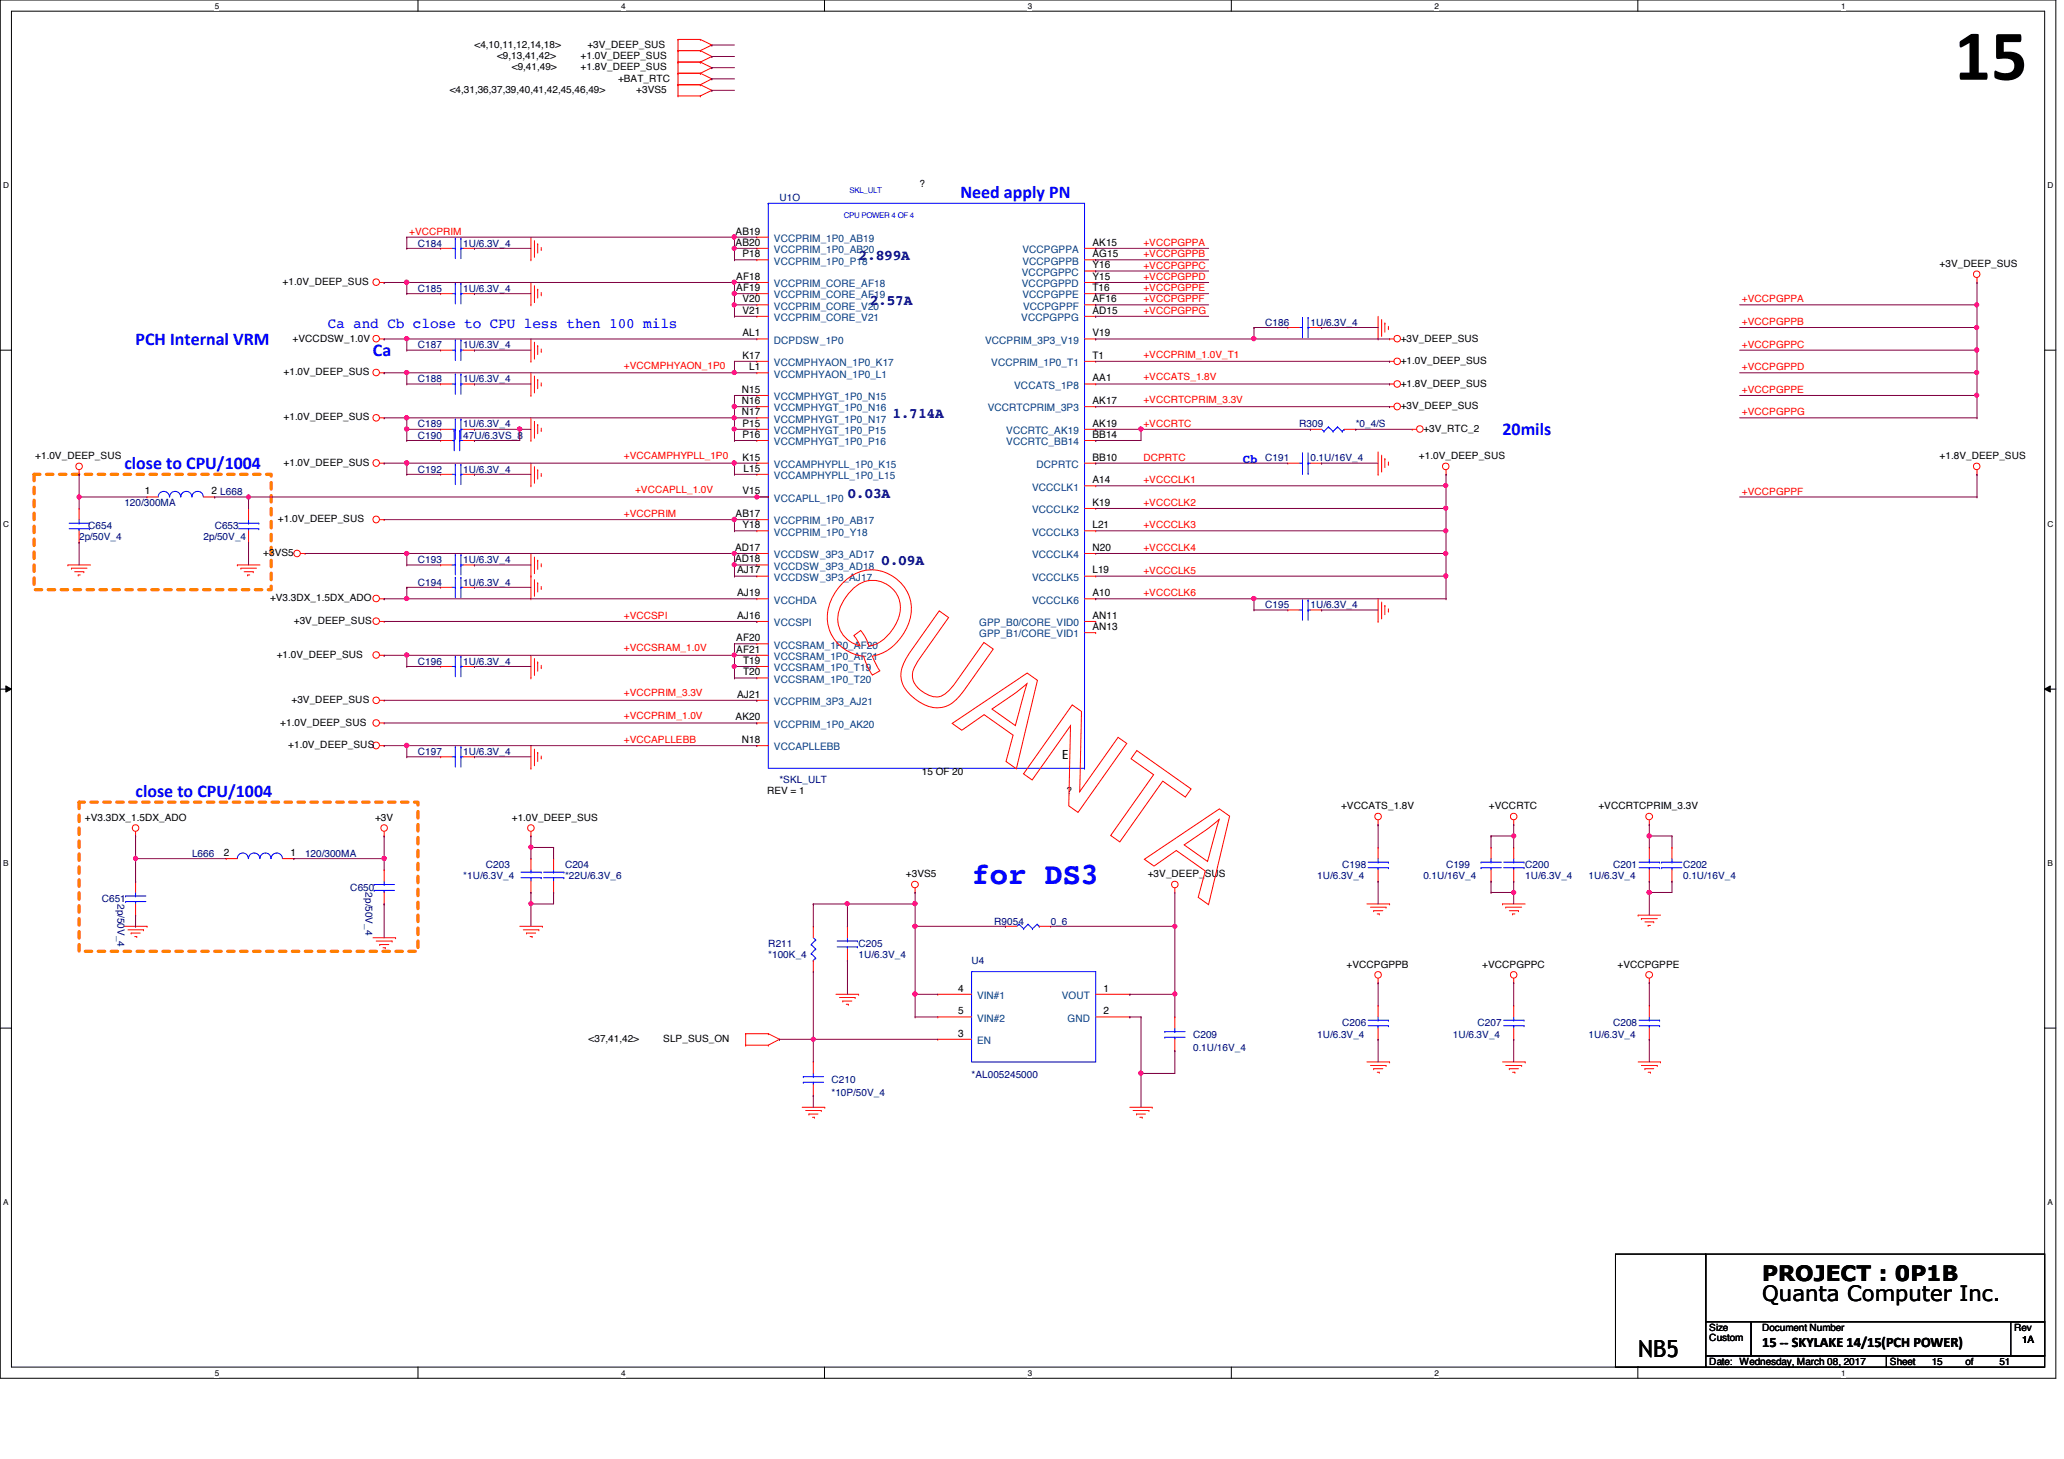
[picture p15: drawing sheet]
<svg xmlns="http://www.w3.org/2000/svg" width="297mm" height="210mm" viewBox="0 0 297 210" stroke-linecap="round" stroke-linejoin="round" font-family="sans-serif">
<defs><g id="words">
<text font-size="10.4" x="281.3" y="11.5">15</text>
<text font-size="4.4" fill="#00f" x="139.8" y="127.2">for DS3</text>
<text font-size="3.4" x="235.8" y="195.2">NB5</text>
<g font-size="3">
<text x="253.6" y="184.3">PROJECT : 0P1B</text>
<text x="253.6" y="187.2">Quanta Computer Inc.</text>
</g>
<g font-size="2.6" fill="#00f">
<text x="138.2" y="28.4">Need apply PN</text>
<text x="19.5" y="49.6">PCH Internal VRM</text>
<text x="53.7" y="51.2">Ca</text>
<text x="216.2" y="62.6">20mils</text>
<text x="17.9" y="67.5">close to CPU/1004</text>
<text x="19.5" y="114.6">close to CPU/1004</text>
</g>
<g font-size="2.1" fill="#000080">
<text x="123.6" y="37.4">2.899A</text>
<text x="125.2" y="43.9">2.57A</text>
<text x="128.4" y="60.2">1.714A</text>
<text x="122" y="71.6">0.03A</text>
<text x="126.8" y="81.3">0.09A</text>
</g>
<text font-size="2.1" fill="#00f" x="47.2" y="47.1">Ca and Cb close to CPU less then 100 mils</text>
<g font-size="2.1">
<text x="152.8" y="109.3">E</text>
<text x="253.6" y="193.8">15 -- SKYLAKE 14/15(PCH POWER)</text>
</g>
<text font-size="1.8" fill="#00f" x="178.9" y="66.5">Cb</text>
<g font-size="1.5">
<text x="105.9" y="33.7">AB19</text>
<text x="105.9" y="35.3">AB20</text>
<text x="157.2" y="35.3">AK15</text>
<text x="106" y="40.3">AF18</text>
<text x="106" y="41.9">AF19</text>
<text x="106.8" y="37">P18</text>
<text x="157.2" y="37">AG15</text>
<text x="157.2" y="38.6">Y16</text>
<text x="157.2" y="40.3">Y15</text>
<text x="157.2" y="41.9">T16</text>
<text x="106.8" y="43.5">V20</text>
<text x="106.8" y="45.1">V21</text>
<text x="157.2" y="43.5">AF16</text>
<text x="157.2" y="45.1">AD15</text>
<text x="106.8" y="48.4">AL1</text>
<text x="106.8" y="51.6">K17</text>
<text x="107.8" y="53.3">L1</text>
<text x="157.2" y="51.6">T1</text>
<text x="157.2" y="48.4">V19</text>
<text x="106.8" y="56.5">N15</text>
<text x="106.8" y="58.1">N16</text>
<text x="106.8" y="59.7">N17</text>
<text x="157.2" y="54.9">AA1</text>
<text x="157.2" y="58.1">AK17</text>
<text x="106.8" y="61.4">P15</text>
<text x="106.8" y="63">P16</text>
<text x="157.2" y="61.4">AK19</text>
<text x="157.2" y="63">BB14</text>
<text x="20.8" y="71.1">1</text>
<text x="30.4" y="71.1">2 L668</text>
<text x="106.8" y="66.3">K15</text>
<text x="106.8" y="71.1">V15</text>
<text x="107" y="67.9">L15</text>
<text x="157.2" y="69.5">A14</text>
<text x="157.2" y="66.3">BB10</text>
<text x="105.9" y="74.4">AB17</text>
<text x="106.8" y="76">Y18</text>
<text x="157.2" y="72.8">K19</text>
<text x="157.2" y="76">L21</text>
<text x="105.8" y="79.2">AD17</text>
<text x="105.8" y="80.9">AD18</text>
<text x="106.1" y="82.5">AJ17</text>
<text x="157.2" y="79.2">N20</text>
<text x="157.2" y="82.5">L19</text>
<text x="106.1" y="85.8">AJ19</text>
<text x="106.1" y="89">AJ16</text>
<text x="157.2" y="89">AN11</text>
<text x="157.2" y="85.8">A10</text>
<text x="106" y="92.2">AF20</text>
<text x="106" y="93.9">AF21</text>
<text x="106.9" y="95.5">T19</text>
<text x="157.2" y="90.6">AN13</text>
<text x="106.1" y="100.4">AJ21</text>
<text x="106.9" y="97.2">T20</text>
<text x="105.9" y="103.6">AK20</text>
<text x="106.8" y="106.9">N18</text>
<text x="32.2" y="123.1">2</text>
<text x="41.8" y="123.1">1</text>
<text x="137.9" y="142.7">4</text>
<text x="158.8" y="142.7">1</text>
<text x="137.9" y="149.1">3</text>
<text x="137.9" y="145.9">5</text>
<text x="158.8" y="145.9">2</text>
</g>
<g font-size="1.5" fill="#004080">
<text x="111.4" y="34.8">VCCPRIM_1P0_AB19</text>
<text x="111.4" y="36.4">VCCPRIM_1P0_AB20</text>
<text x="111.4" y="38.1">VCCPRIM_1P0_P18</text>
<text x="111.4" y="41.3">VCCPRIM_CORE_AF18</text>
<text x="147.1" y="39.7">VCCPGPPC</text>
<text x="147.1" y="41.3">VCCPGPPD</text>
<text x="147.1" y="36.4">VCCPGPPA</text>
<text x="147.1" y="38.1">VCCPGPPB</text>
<text x="111.4" y="42.9">VCCPRIM_CORE_AF19</text>
<text x="111.4" y="44.5">VCCPRIM_CORE_V20</text>
<text x="111.4" y="46.2">VCCPRIM_CORE_V21</text>
<text x="147" y="46.2">VCCPGPPG</text>
<text x="147.1" y="42.9">VCCPGPPE</text>
<text x="147.2" y="44.5">VCCPGPPF</text>
<text x="111.4" y="49.4">DCPDSW_1P0</text>
<text x="111.4" y="52.7">VCCMPHYAON_1P0_K17</text>
<text x="141.8" y="49.4">VCCPRIM_3P3_V19</text>
<text x="142.7" y="52.7">VCCPRIM_1P0_T1</text>
<text x="111.4" y="54.3">VCCMPHYAON_1P0_L1</text>
<text x="111.4" y="57.6">VCCMPHYGT_1P0_N15</text>
<text x="111.4" y="59.2">VCCMPHYGT_1P0_N16</text>
<text x="142.2" y="59.2">VCCRTCPRIM_3P3</text>
<text x="146" y="55.9">VCCATS_1P8</text>
<text x="111.4" y="60.8">VCCMPHYGT_1P0_N17</text>
<text x="111.4" y="62.4">VCCMPHYGT_1P0_P15</text>
<text x="111.4" y="64.1">VCCMPHYGT_1P0_P16</text>
<text x="144.8" y="62.4">VCCRTC_AK19</text>
<text x="144.8" y="64.1">VCCRTC_BB14</text>
<text x="111.4" y="67.3">VCCAMPHYPLL_1P0_K15</text>
<text x="111.4" y="68.9">VCCAMPHYPLL_1P0_L15</text>
<text x="148.5" y="70.6">VCCCLK1</text>
<text x="149.2" y="67.3">DCPRTC</text>
<text x="111.4" y="72.2">VCCAPLL_1P0</text>
<text x="111.4" y="75.4">VCCPRIM_1P0_AB17</text>
<text x="111.4" y="77">VCCPRIM_1P0_Y18</text>
<text x="148.5" y="73.8">VCCCLK2</text>
<text x="148.5" y="77">VCCCLK3</text>
<text x="111.4" y="80.3">VCCDSW_3P3_AD17</text>
<text x="111.4" y="82">VCCDSW_3P3_AD18</text>
<text x="111.4" y="83.6">VCCDSW_3P3_AJ17</text>
<text x="148.5" y="80.3">VCCCLK4</text>
<text x="148.5" y="83.6">VCCCLK5</text>
<text x="111.4" y="86.8">VCCHDA</text>
<text x="148.5" y="86.8">VCCCLK6</text>
<text x="111.4" y="90.1">VCCSPI</text>
<text x="111.4" y="93.3">VCCSRAM_1P0_AF20</text>
<text x="111.4" y="95">VCCSRAM_1P0_AF21</text>
<text x="140.9" y="90.1">GPP_B0/CORE_VID0</text>
<text x="140.9" y="91.7">GPP_B1/CORE_VID1</text>
<text x="111.4" y="101.4">VCCPRIM_3P3_AJ21</text>
<text x="111.4" y="96.6">VCCSRAM_1P0_T19</text>
<text x="111.4" y="98.2">VCCSRAM_1P0_T20</text>
<text x="111.4" y="107.9">VCCAPLLEBB</text>
<text x="111.4" y="104.7">VCCPRIM_1P0_AK20</text>
<text x="140.6" y="143.7">VIN#1</text>
<text x="152.8" y="143.7">VOUT</text>
<text x="140.6" y="147">VIN#2</text>
<text x="153.6" y="147">GND</text>
<text x="140.6" y="150.2">EN</text>
</g>
<g font-size="1.4">
<text x="68.3" y="6.9">&lt;4,10,11,12,14,18&gt;</text>
<text x="71.5" y="8.5">&lt;9,13,41,42&gt;</text>
<text x="73.7" y="10.1">&lt;9,41,49&gt;</text>
<text x="83.6" y="8.5">+1.0V_DEEP_SUS</text>
<text x="83.6" y="10.1">+1.8V_DEEP_SUS</text>
<text x="84.5" y="6.9">+3V_DEEP_SUS</text>
<text x="88.9" y="11.7">+BAT_RTC</text>
<text x="64.7" y="13.4">&lt;4,31,36,37,39,40,41,42,45,46,49&gt;</text>
<text x="91.6" y="13.4">+3VS5</text>
<text x="132.3" y="26.8">?</text>
<text x="40.7" y="41">+1.0V_DEEP_SUS</text>
<text x="279.1" y="38.4">+3V_DEEP_SUS</text>
<text x="42.1" y="49.1">+VCCDSW_1.0V</text>
<text x="201.6" y="52.4">+1.0V_DEEP_SUS</text>
<text x="201.6" y="49.1">+3V_DEEP_SUS</text>
<text x="40.8" y="54">+1.0V_DEEP_SUS</text>
<text x="201.6" y="58.9">+3V_DEEP_SUS</text>
<text x="201.6" y="55.6">+1.8V_DEEP_SUS</text>
<text x="40.8" y="60.5">+1.0V_DEEP_SUS</text>
<text x="204.8" y="62.1">+3V_RTC_2</text>
<text x="5.1" y="66">+1.0V_DEEP_SUS</text>
<text x="40.8" y="67">+1.0V_DEEP_SUS</text>
<text x="204.2" y="66">+1.0V_DEEP_SUS</text>
<text x="279.1" y="66">+1.8V_DEEP_SUS</text>
<text x="40" y="75.1">+1.0V_DEEP_SUS</text>
<text x="37.9" y="80">+3VS5</text>
<text x="38.9" y="86.5">+V3.3DX_1.5DX_ADO</text>
<text x="42.3" y="89.8">+3V_DEEP_SUS</text>
<text x="39.8" y="94.7">+1.0V_DEEP_SUS</text>
<text x="41.9" y="101.1">+3V_DEEP_SUS</text>
<text x="40.3" y="104.4">+1.0V_DEEP_SUS</text>
<text x="41.5" y="107.7">+1.0V_DEEP_SUS</text>
<text x="132.7" y="111.5">15 OF 20</text>
<text x="12.2" y="118.1">+V3.3DX_1.5DX_ADO</text>
<text x="54" y="118.1">+3V</text>
<text x="73.7" y="118.1">+1.0V_DEEP_SUS</text>
<text x="110.4" y="114.3">REV = 1</text>
<text x="153.5" y="114.3">?</text>
<text x="193" y="116.4">+VCCATS_1.8V</text>
<text x="214.3" y="116.4">+VCCRTC</text>
<text x="230" y="116.4">+VCCRTCPRIM_3.3V</text>
<text x="130.4" y="126.2">+3VS5</text>
<text x="165.2" y="126.2">+3V_DEEP_SUS</text>
<text x="193.8" y="139.2">+VCCPGPPB</text>
<text x="213.3" y="139.2">+VCCPGPPC</text>
<text x="232.8" y="139.2">+VCCPGPPE</text>
<text x="84.7" y="149.9">&lt;37,41,42&gt;</text>
<text x="95.5" y="149.9">SLP_SUS_ON</text>
<text x="246" y="191.5">Size</text>
<text x="253.6" y="191.5">Document Number</text>
<text x="289.9" y="191.5">Rev</text>
<text x="246" y="196.4">Date: Wednesday, March 08, 2017</text>
<text x="246" y="193">Custom</text>
<text x="272" y="196.4">Sheet</text>
<text x="278" y="196.4">15</text>
<text x="282.9" y="196.4">of</text>
<text x="287.7" y="196.4">51</text>
<text x="291" y="193.2">1A</text>
</g>
<g font-size="1.4" fill="#000080">
<text x="112.2" y="29">U1O</text>
<text x="60.2" y="35.5">C184</text>
<text x="66.7" y="35.5">1U/6.3V_4</text>
<text x="60.2" y="42">C185</text>
<text x="66.7" y="42">1U/6.3V_4</text>
<text x="182.1" y="46.9">C186</text>
<text x="188.6" y="46.9">1U/6.3V_4</text>
<text x="60.2" y="50.1">C187</text>
<text x="66.7" y="50.1">1U/6.3V_4</text>
<text x="60.2" y="55">C188</text>
<text x="66.7" y="55">1U/6.3V_4</text>
<text x="60.2" y="61.5">C189</text>
<text x="60.2" y="63.1">C190</text>
<text x="66.7" y="61.5">1U/6.3V_4</text>
<text x="66.7" y="63.1">47U/6.3VS_8</text>
<text x="187" y="61.5">R309</text>
<text x="195.1" y="61.5">*0_4/S</text>
<text x="60.2" y="68">C192</text>
<text x="66.7" y="68">1U/6.3V_4</text>
<text x="182.1" y="66.4">C191</text>
<text x="188.6" y="66.4">0.1U/16V_4</text>
<text x="11.4" y="77.7">2p/50V_4</text>
<text x="12.7" y="76.1">C654</text>
<text x="17.9" y="72.9">120/300MA</text>
<text x="29.3" y="77.7">2p/50V_4</text>
<text x="30.9" y="76.1">C653</text>
<text x="60.2" y="81">C193</text>
<text x="66.7" y="81">1U/6.3V_4</text>
<text x="60.2" y="84.2">C194</text>
<text x="66.7" y="84.2">1U/6.3V_4</text>
<text x="182.1" y="87.5">C195</text>
<text x="188.6" y="87.5">1U/6.3V_4</text>
<text x="60.2" y="95.6">C196</text>
<text x="66.7" y="95.6">1U/6.3V_4</text>
<text x="60.2" y="108.6">C197</text>
<text x="66.7" y="108.6">1U/6.3V_4</text>
<text x="112.2" y="112.7">*SKL_ULT</text>
<text x="27.6" y="123.3">L666</text>
<text x="43.9" y="123.3">120/300MA</text>
<text x="69.9" y="124.9">C203</text>
<text x="81.3" y="124.9">C204</text>
<text x="193.2" y="124.9">C198</text>
<text x="208.1" y="124.9">C199</text>
<text x="219.5" y="124.9">C200</text>
<text x="232.2" y="124.9">C201</text>
<text x="242.2" y="124.9">C202</text>
<text x="14.6" y="129.8">C651</text>
<text x="16.9" y="130" transform="rotate(90 16.9 130)">2p/50V_4</text>
<text x="50.4" y="128.1">C650</text>
<text x="52.6" y="128.4" transform="rotate(90 52.6 128.4)">2p/50V_4</text>
<text x="66.7" y="126.5">*1U/6.3V_4</text>
<text x="81.3" y="126.5">*22U/6.3V_6</text>
<text x="189.6" y="126.5">1U/6.3V_4</text>
<text x="204.8" y="126.5">0.1U/16V_4</text>
<text x="219.5" y="126.5">1U/6.3V_4</text>
<text x="228.6" y="126.5">1U/6.3V_4</text>
<text x="242.2" y="126.5">0.1U/16V_4</text>
<text x="110.6" y="136.3">R211</text>
<text x="110.6" y="137.9">*100K_4</text>
<text x="123.6" y="136.3">C205</text>
<text x="123.6" y="137.9">1U/6.3V_4</text>
<text x="143.1" y="133">R9054</text>
<text x="151.2" y="133">0_6</text>
<text x="139.8" y="138.7">U4</text>
<text x="171.7" y="149.3">C209</text>
<text x="189.6" y="149.3">1U/6.3V_4</text>
<text x="193.2" y="147.7">C206</text>
<text x="209.1" y="149.3">1U/6.3V_4</text>
<text x="212.6" y="147.7">C207</text>
<text x="228.6" y="149.3">1U/6.3V_4</text>
<text x="232.2" y="147.7">C208</text>
<text x="119.7" y="155.8">C210</text>
<text x="139.8" y="155.1">*AL005245000</text>
<text x="171.7" y="151.2">0.1U/16V_4</text>
<text x="119.7" y="157.7">*10P/50V_4</text>
</g>
<g font-size="1.4" fill="#f00">
<text x="58.9" y="33.8">+VCCPRIM</text>
<text x="164.5" y="35.4">+VCCPGPPA</text>
<text x="164.5" y="37">+VCCPGPPB</text>
<text x="164.5" y="38.7">+VCCPGPPC</text>
<text x="164.5" y="40.3">+VCCPGPPD</text>
<text x="164.5" y="41.9">+VCCPGPPE</text>
<text x="164.5" y="43.5">+VCCPGPPF</text>
<text x="164.5" y="45.2">+VCCPGPPG</text>
<text x="250.7" y="43.5">+VCCPGPPA</text>
<text x="250.7" y="46.8">+VCCPGPPB</text>
<text x="89.8" y="53.1">+VCCMPHYAON_1P0</text>
<text x="164.5" y="51.4">+VCCPRIM_1.0V_T1</text>
<text x="250.7" y="50">+VCCPGPPC</text>
<text x="250.7" y="53.3">+VCCPGPPD</text>
<text x="164.5" y="54.7">+VCCATS_1.8V</text>
<text x="164.5" y="58">+VCCRTCPRIM_3.3V</text>
<text x="250.7" y="59.8">+VCCPGPPG</text>
<text x="250.7" y="56.6">+VCCPGPPE</text>
<text x="164.5" y="61.4">+VCCRTC</text>
<text x="89.8" y="66.1">+VCCAMPHYPLL_1P0</text>
<text x="91.4" y="71">+VCCAPLL_1.0V</text>
<text x="164.5" y="66.3">DCPRTC</text>
<text x="164.5" y="69.6">+VCCCLK1</text>
<text x="250.7" y="71.2">+VCCPGPPF</text>
<text x="89.8" y="74.4">+VCCPRIM</text>
<text x="164.5" y="72.8">+VCCCLK2</text>
<text x="164.5" y="76">+VCCCLK3</text>
<text x="164.5" y="79.3">+VCCCLK4</text>
<text x="164.5" y="82.5">+VCCCLK5</text>
<text x="89.8" y="89.1">+VCCSPI</text>
<text x="164.5" y="85.8">+VCCCLK6</text>
<text x="89.8" y="93.7">+VCCSRAM_1.0V</text>
<text x="89.8" y="100.2">+VCCPRIM_3.3V</text>
<text x="89.8" y="103.5">+VCCPRIM_1.0V</text>
<text x="89.8" y="106.9">+VCCAPLLEBB</text>
</g>
<g font-size="1.2">
<text x="30.9" y="1.2">5</text>
<text x="89.4" y="1.2">4</text>
<text x="147.9" y="1.2">3</text>
<text x="206.5" y="1.2">2</text>
<text x="265" y="1.2">1</text>
<text x=".5" y="27.1">D</text>
<text x="294.7" y="27.1">D</text>
<text x=".5" y="75.8">C</text>
<text x="294.7" y="75.8">C</text>
<text x=".5" y="124.6">B</text>
<text x="294.7" y="124.6">B</text>
<text x=".5" y="173.4">A</text>
<text x="294.7" y="173.4">A</text>
<text x="30.9" y="197.9">5</text>
<text x="89.4" y="197.9">4</text>
<text x="147.9" y="197.9">3</text>
<text x="206.5" y="197.9">2</text>
<text x="265" y="197.9">1</text>
</g>
<g font-size="1.1" fill="#00f">
<text x="122.3" y="27.8">SKL_ULT</text>
<text x="121.5" y="31.4">CPU POWER 4 OF 4</text>
</g>
</g></defs>
<path d="M0 0h295.9v198.3h-295.9zM1.6 1.6h292.7v195.1h-292.7z" fill="none" stroke="#000" stroke-width=".14"/>
<g fill="#fff">
<path d="M30.9 .2h.6v1.3h-.6z"/>
<path d="M30.9 196.8h.6v1.4h-.6z"/>
</g>
<path d="M60.2 0v1.6M60.2 196.7v1.6" fill="none" stroke="#000" stroke-width=".14"/>
<g fill="#fff">
<path d="M89.4 .2h.6v1.3h-.6z"/>
<path d="M89.4 196.8h.6v1.4h-.6z"/>
</g>
<path d="M118.7 0v1.6M118.7 196.7v1.6" fill="none" stroke="#000" stroke-width=".14"/>
<g fill="#fff">
<path d="M147.9 .2h.6v1.3h-.6z"/>
<path d="M147.9 196.8h.6v1.4h-.6z"/>
</g>
<path d="M177.2 0v1.6M177.2 196.7v1.6" fill="none" stroke="#000" stroke-width=".14"/>
<g fill="#fff">
<path d="M206.5 .2h.5v1.3h-.5z"/>
<path d="M206.5 196.8h.5v1.4h-.5z"/>
</g>
<path d="M235.7 0v1.6M235.7 196.7v1.6" fill="none" stroke="#000" stroke-width=".14"/>
<g fill="#fff">
<path d="M265 .2h.6v1.3h-.6z"/>
<path d="M265 196.8h.6v1.4h-.6z"/>
<path d="M.5 26h.8v1.3h-.8z"/>
<path d="M294.7 26h.8v1.3h-.8z"/>
<path d="M.5 74.8h.8v1.3h-.8z"/>
<path d="M294.7 74.8h.8v1.3h-.8z"/>
</g>
<path d="M0 50.4h1.6M294.3 50.4h1.6" fill="none" stroke="#000" stroke-width=".14"/>
<g fill="#fff">
<path d="M.5 123.5h.7v1.3h-.7z"/>
<path d="M294.7 123.5h.7v1.3h-.7z"/>
</g>
<path d="M0 99.1h1.6M.8 98.7l.8 .4-.8 .5zM294.3 99.1l.8-.4v.9zM294.3 99.1h1.6" fill="none" stroke="#000" stroke-width=".14"/>
<path d="M.8 98.7l.8 .4-.8 .5zM294.3 99.1l.8-.4v.9z" fill="#000"/>
<g fill="#fff">
<path d="M.5 172.3h.7v1.3h-.7z"/>
<path d="M294.7 172.3h.7v1.3h-.7z"/>
</g>
<path d="M0 147.9h1.6M294.3 147.9h1.6M232.5 180.4h13v16.3h-13zM245.5 180.4h48.8v9.8h-48.8zM245.5 190.2h6.5v4.9h-6.5zM245.5 195.1h26v1.6h-26zM252 190.2h42.3v4.9h-42.3zM271.5 195.1h22.8v1.6h-22.8zM289.4 190.2h4.9v4.9h-4.9z" fill="none" stroke="#000" stroke-width=".14"/>
<path d="M4.9 68.2h34.1v16.6h-34.1zM11.4 115.4h48.8v21.5h-48.8z" fill="none" stroke="#ff8000" stroke-width=".47" stroke-dasharray=".9 .9"/>
<g fill="none" stroke="#f00" stroke-width=".14">
<path d="M97.6 10.5h.1M97.6 12.2h.1M97.6 7.3h.1M97.6 8.9h.1M97.6 13.8h.1M97.6 5.7h.1M97.6 12.2h3.2M97.6 10.5h3.2M97.6 5.7v8.1M97.6 8.9h3.2M97.6 7.3h3.2M97.6 13.8h3.2"/>
<path d="M97.6 5.7h3.2M100.8 12.2h.1M100.8 10.5h.1M100.8 8.9h.1M100.8 7.3h.1M100.8 13.8h.1M100.8 5.7h.1M100.8 10.5l1.6 .8M100.8 7.3l1.6 .8M100.8 12.2l1.6 .8M100.8 8.9l1.6 .8M100.8 5.7l1.6 .8"/>
<path d="M102.4 11.3h.1M102.4 8.1h.1M102.4 13h.1M102.4 9.7h.1M102.4 6.5h.1M102.4 11.3l-1.6 .9M102.4 8.1l-1.6 .8M102.4 13l-1.6 .8M102.4 9.7l-1.6 .8M102.4 6.5l-1.6 .8M63.4 35.7h.1M63.4 35.7h1.7"/>
<path d="M66.7 35.7h1.6M68.3 35.7h.1M76.4 37.4h.1M76.4 34.1v3.3M76.9 36.9h.1M76.9 34.6v2.3M77.4 35.1h.1M77.4 35.1v1.3M77.9 35.9h.1M77.9 35.6v.3M108.9 34.1h.1M108.9 35.7h.1"/>
<path d="M108.9 37.4h.1M108.9 35.7h1.7M108.9 37.4h1.7M108.9 34.1h1.7M156.1 35.7h1.6M156.1 37.4h1.6M156.1 39h1.6M157.7 35.7h.1M157.7 37.4h.1M157.7 39h.1M284.5 40v.6M54.6 48.8h.7"/>
<path d="M54.6 53.6h.7M54.6 40.6h.7M55.3 53.6h.1M55.3 48.8h.1M55.3 40.6h.1M63.4 55.2h.1M63.4 42.2h.1M63.4 50.4h.1M63.4 55.2h1.7M63.4 42.2h1.7M63.4 50.4h1.7M66.7 55.2h1.6"/>
<path d="M66.7 42.2h1.6M66.7 50.4h1.6M68.3 55.2h.1M68.3 42.2h.1M68.3 50.4h.1M76.4 43.9h.1M76.4 56.9h.1M76.4 52h.1M76.4 40.6v3.3M76.4 48.8v3.2M76.4 53.6v3.3M76.9 43.4h.1"/>
<path d="M76.9 56.4h.1M76.9 51.5h.1M76.9 41.1v2.3M76.9 49.2v2.3M76.9 54.1v2.3M77.4 41.6h.1M77.4 54.6h.1M77.4 49.7h.1M77.4 41.6v1.3M77.4 49.7v1.3M77.4 54.6v1.3M77.9 42.4h.1"/>
<path d="M77.9 55.4h.1M77.9 50.5h.1M77.9 42.1v.3M77.9 50.2v.3M77.9 55.1v.3M108.9 48.8h.1M108.9 52h.1M108.9 53.6h.1M108.9 56.9h.1M108.9 58.5h.1M108.9 40.6h.1M108.9 42.2h.1"/>
<path d="M108.9 43.9h.1M108.9 45.5h.1M108.9 52h1.7M108.9 48.8h1.7M108.9 58.5h1.7M108.9 53.6h1.7M108.9 40.6h1.7M108.9 42.2h1.7M108.9 56.9h1.7M108.9 43.9h1.7M108.9 45.5h1.7M156.1 52h1.6"/>
<path d="M156.1 48.8h1.6M156.1 58.5h1.6M156.1 55.2h1.6M156.1 40.6h1.6M156.1 42.2h1.6M156.1 43.9h1.6M156.1 45.5h1.6M157.7 55.2h.1M157.7 52h.1M157.7 40.6h.1M157.7 42.2h.1M157.7 43.9h.1"/>
<path d="M157.7 45.5h.1M157.7 48.8h.1M157.7 58.5h.1M185.3 47.1h.1M185.3 47.1h1.7M188.6 47.1h1.6M190.2 47.1h.1M198.3 48.8h.1M198.3 45.5v3.3M198.8 48.3h.1M198.8 46v2.3M199.3 46.5h.1"/>
<path d="M199.3 46.5v1.3M199.8 47.3h.1M199.8 46.9v.4M200 52h.1M200 48.8h.1M200 58.5h.1M200 55.2h.1M200 52h.6M200 48.8h.6M200 58.5h.6M200 55.2h.6M284.5 40.6h.1"/>
<path d="M11.4 68.2h.1M11.4 78h.1M11.4 73.2h.1M11.4 67.6v.6M11.4 73.2v1.6M11.4 76.4v1.6M21.2 71.5h.1M21.2 71.5h1.6M29.3 71.5h1.6M30.9 71.5h.1M35.8 78h.1M35.8 73.2h.1"/>
<path d="M35.8 73.2v1.6M35.8 76.4v1.6M43.3 79.6h.6M43.9 79.6h.1M54.6 60.1h.7M54.6 66.6h.7M54.6 74.8h.7M55.3 60.1h.1M55.3 66.6h.1M55.3 74.8h.1M63.4 61.8h.1M63.4 68.2h.1"/>
<path d="M63.4 63.4h.1M63.4 61.8h1.7M63.4 68.2h1.7M63.4 63.4h1.7M66.7 61.8h1.6M66.7 68.2h1.6M66.7 63.4h1.6M68.3 61.8h.1M68.3 68.2h.1M68.3 63.4h.1M76.4 63.4h.1M76.4 69.9h.1"/>
<path d="M76.4 60.1v3.3M76.4 66.6v3.3M76.4 79.6v6.5M76.9 62.9h.1M76.9 69.4h.1M76.9 60.6v2.3M76.9 67.1v2.3M77.4 61.1h.1M77.4 67.6h.1M77.4 61.1v1.3M77.4 67.6v1.3M77.9 61.9h.1"/>
<path d="M77.9 68.4h.1M77.9 61.6v.3M77.9 68.1v.3M108.9 66.6h.1M108.9 68.2h.1M108.9 71.5h.1M108.9 74.8h.1M108.9 76.4h.1M108.9 60.1h.1M108.9 61.8h.1M108.9 63.4h.1M108.9 79.6h.1"/>
<path d="M108.9 60.1h1.7M108.9 66.6h1.7M108.9 74.8h1.7M108.9 79.6h1.7M108.9 61.8h1.7M108.9 71.5h1.7M108.9 68.2h1.7M108.9 76.4h1.7M108.9 63.4h1.7M156.1 66.6h1.6M156.1 79.6h1.6M156.1 61.8h1.6"/>
<path d="M156.1 69.9h1.6M156.1 76.4h1.6M156.1 73.2h1.6M156.1 63.4h1.6M157.7 69.9h.1M157.7 73.2h.1M157.7 79.6h.1M157.7 76.4h.1M157.7 61.8h.1M157.7 63.4h.1M157.7 66.6h.1M185.3 66.6h.1"/>
<path d="M185.3 66.6h1.7M188.6 61.8h.1M188.6 66.6h1.6M188.6 61.8h1.6M190.2 66.6h.1M193.5 61.8h1.6M195.1 61.8h.1M198.3 68.2h.1M198.3 65v3.2M198.8 67.8h.1M198.8 65.5v2.3M199.3 66h.1"/>
<path d="M199.3 66v1.3M199.8 66.8h.1M199.8 66.5v.3M203.2 61.8h.1M203.2 61.8h.7M208.1 68.2h.1M208.1 67.6v.6M284.5 68.2h.1M284.5 67.6v.6M9.8 81.3h.1M9.8 81.3h3.2M10.3 81.7h.1"/>
<path d="M10.3 81.7h2.2M10.7 82.3h1.4M11.3 82.7h.1M11.3 82.7h.3M12.1 82.3h.1M34.2 81.3h.1M34.2 81.3h3.2M34.7 81.7h.1M34.7 81.7h2.2M35.1 82.3h1.3M35.6 82.7h.1M35.6 82.7h.3"/>
<path d="M36.4 82.3h.1M54.6 94.3h.7M54.6 89.4h.7M54.6 86.1h.7M55.3 94.3h.1M55.3 89.4h.1M55.3 86.1h.1M63.4 95.9h.1M63.4 84.5h.1M63.4 81.3h.1M63.4 81.3h1.7M63.4 95.9h1.7"/>
<path d="M63.4 84.5h1.7M66.7 81.3h1.6M66.7 95.9h1.6M66.7 84.5h1.6M68.3 95.9h.1M68.3 84.5h.1M68.3 81.3h.1M76.4 97.5h.1M76.4 86.1h.1M76.4 82.9h.1M76.4 94.3v3.2M76.9 97h.1"/>
<path d="M76.9 85.6h.1M76.9 82.4h.1M76.9 80.1v2.3M76.9 83.4v2.2M76.9 94.7v2.3M77.4 95.2h.1M77.4 83.9h.1M77.4 80.6h.1M77.4 80.6v1.3M77.4 83.9v1.3M77.4 95.2v1.4M77.9 96.1h.1"/>
<path d="M77.9 84.7h.1M77.9 81.4h.1M77.9 81.1v.3M77.9 84.4v.3M77.9 95.7v.4M108.9 86.1h.1M108.9 81.3h.1M108.9 82.9h.1M108.9 89.4h.1M108.9 92.6h.1M108.9 94.3h.1M108.9 95.9h.1"/>
<path d="M108.9 97.5h.1M108.9 94.3h1.7M108.9 89.4h1.7M108.9 86.1h1.7M108.9 81.3h1.7M108.9 95.9h1.7M108.9 82.9h1.7M108.9 92.6h1.7M108.9 97.5h1.7M156.1 89.4h1.6M156.1 86.1h1.6M156.1 91h1.6"/>
<path d="M156.1 82.9h1.6M157.7 89.4h.1M157.7 91h.1M157.7 86.1h.1M157.7 82.9h.1M185.3 87.8h.1M185.3 87.8h1.7M188.6 87.8h1.6M190.2 87.8h.1M198.3 89.4h.1M198.3 86.1v3.3M198.8 88.9h.1"/>
<path d="M198.8 86.6v2.3M199.3 87.1h.1M199.3 87.1v1.3M199.8 87.9h.1M199.8 87.6v.3M19.5 119.6v.7M54.6 107.3h.7M54.6 104h.7M54.6 100.8h.7M55.3 107.3h.1M55.3 104h.1M55.3 100.8h.1"/>
<path d="M55.3 119.6v.7M63.4 108.9h.1M63.4 108.9h1.7M66.7 108.9h1.6M68.3 108.9h.1M76.4 110.5h.1M76.4 107.3v3.2M76.4 119.6v.7M76.9 110h.1M76.9 107.8v2.2M77.4 108.2h.1M77.4 108.2v1.4"/>
<path d="M77.9 109.1h.1M77.9 108.8v.3M108.9 107.3h.1M108.9 104h.1M108.9 100.8h.1M108.9 107.3h1.7M108.9 104h1.7M108.9 100.8h1.7M198.3 118.7h.1M198.3 118v.7M217.8 118.7h.1M217.8 118v.7"/>
<path d="M237.4 118.7h.1M237.4 118v.7M17.9 133.3h3.3M18.4 133.8h2.3M18.9 134.2h.1M18.9 134.2h1.3M19.4 134.7h.3M19.5 120.3h.1M19.5 131.7h.1M19.5 126.8h.1M19.5 126.8v1.6M19.5 130v1.7"/>
<path d="M19.7 134.7h.1M20.7 133.8h.1M21.2 133.3h.1M32.6 123.5h.1M32.6 123.5h1.6M40.7 123.5h1.6M42.3 123.5h.1M53.7 134.9h3.2M54.1 135.4h2.3M54.6 135.9h.1M54.6 135.9h1.4M55.1 136.4h.4"/>
<path d="M55.3 120.3h.1M55.3 130h.1M55.3 125.1h.1M55.3 125.1v1.7M55.3 128.4v1.6M55.5 136.4h.1M56.4 135.4h.1M56.9 134.9h.1M74.8 133.3h3.3M75.3 133.8h2.3M75.8 134.2h.1M75.8 134.2h1.3"/>
<path d="M76.3 134.7h.3M76.4 120.3h.1M76.4 123.5h.1M76.4 128.4h.1M76.4 123.5v1.6M76.4 126.8v1.6M76.6 134.7h.1M77.6 133.8h.1M78.1 133.3h.1M79.7 123.5h.1M79.7 128.4h.1M79.7 123.5v1.6"/>
<path d="M79.7 126.8v1.6M117 133.3h.1M117 139.8h.1M117 133.3v1.6M117 138.2v1.6M122 138.2h.1M122 133.3h.1M122 133.3v1.6M122 136.5v1.7M131.7 128.4h.1M131.7 127.8v.6M144.7 133.3h.1"/>
<path d="M144.7 133.3h1.6M149.6 133.3h1.6M151.2 133.3h.1M169.1 128.4h.1M169.1 127.8v.6M196.7 130h3.3M197.2 130.5h2.3M197.7 131h.1M197.7 131h1.3M198.2 131.5h.3M198.3 126.8h.1M198.3 121.9h.1"/>
<path d="M198.3 121.9v1.6M198.3 125.1v1.7M198.5 131.5h.1M199.5 130.5h.1M200 130h.1M214.6 126.8h.1M214.6 121.9h.1M214.6 121.9v1.6M214.6 125.1v1.7M216.2 130h.1M216.2 130h3.3M216.7 130.5h.1"/>
<path d="M216.7 130.5h2.3M217.2 131h1.3M217.7 131.5h.1M217.7 131.5h.3M217.8 126.8h.1M217.8 121.9h.1M217.8 121.9v1.6M217.8 125.1v1.7M218.5 131h.1M235.8 131.7h.1M235.8 131.7h3.2M236.2 132.2h.1"/>
<path d="M236.2 132.2h2.3M236.7 132.6h1.3M237.2 133.1h.1M237.2 133.1h.3M237.4 126.8h.1M237.4 121.9h.1M237.4 121.9v1.6M237.4 125.1v1.7M238 132.6h.1M240.6 126.8h.1M240.6 121.9h.1M240.6 121.9v1.6"/>
<path d="M240.6 125.1v1.7M107.3 150.4h.1M107.3 148.7h.1M107.3 148.7h3.3M107.3 150.4h3.3M107.3 148.7v1.7M110.6 148.7h.1M110.6 150.4h.1M110.6 148.7l1.6 .8M112.2 149.5h.1M112.2 149.5l-1.6 .9M115.4 159.3h3.3"/>
<path d="M115.9 159.8h2.3M117 157.6h.1M117 152.8h.1M117 152.8v1.6M117 156v1.6M118.2 159.8h.1M118.7 159.3h.1M120.3 143h3.3M120.8 143.5h2.3M121.3 144h.1M121.3 144h1.3M121.8 144.5h.3"/>
<path d="M122.1 144.5h.1M123.1 143.5h.1M123.6 143h.1M135 149.5h.1M135 146.3h.1M135 143h.1M135 143h4.8M135 146.3h4.8M135 149.5h4.8M157.7 143h4.9M157.7 146.3h4.9M162.6 143h.1"/>
<path d="M162.6 146.3h.1M162.6 159.3h3.2M163.1 159.8h2.3M165.4 159.8h.1M165.8 159.3h.1M169.1 151.2h.1M169.1 146.3h.1M169.1 146.3v1.6M169.1 149.5v1.7M196.7 152.8h3.3M197.2 153.3h2.3M197.7 153.8h.1"/>
<path d="M197.7 153.8h1.3M198.2 154.3h.3M198.3 141.4h.1M198.3 149.5h.1M198.3 144.7h.1M198.3 140.8v.6M198.3 144.7v1.6M198.3 147.9v1.6M198.5 154.3h.1M199.5 153.3h.1M200 152.8h.1M216.2 152.8h3.3"/>
<path d="M216.7 153.3h2.3M217.2 153.8h.1M217.2 153.8h1.3M217.7 154.3h.3M217.8 141.4h.1M217.8 149.5h.1M217.8 144.7h.1M217.8 140.8v.6M217.8 144.7v1.6M217.8 147.9v1.6M218 154.3h.1M219 153.3h.1"/>
<path d="M219.5 152.8h.1M235.8 152.8h3.2M236.2 153.3h2.3M236.7 153.8h.1M236.7 153.8h1.3M237.2 154.3h.3M237.4 141.4h.1M237.4 149.5h.1M237.4 144.7h.1M237.4 140.8v.6M237.4 144.7v1.6M237.4 147.9v1.6"/>
<path d="M237.5 154.3h.1M238.5 153.3h.1M239 152.8h.1M116.4 160.3h.1M116.4 160.3h1.3M116.9 160.7h.3M117.2 160.7h.1M163.6 160.3h.1M163.6 160.3h1.2M164 160.7h.4M164.4 160.7h.1"/>
<circle cx="284.5" cy="39.4" r=".47"/>
<circle cx="54.1" cy="48.7" r=".47"/>
<circle cx="54.1" cy="40.6" r=".47"/>
<circle cx="54.1" cy="53.6" r=".47"/>
<circle cx="201.1" cy="58.5" r=".48"/>
<circle cx="201.1" cy="55.2" r=".47"/>
<circle cx="201.1" cy="52" r=".47"/>
<circle cx="201.1" cy="48.7" r=".47"/>
<circle cx="11.4" cy="67.1" r=".47"/>
<circle cx="42.7" cy="79.6" r=".47"/>
<circle cx="54.1" cy="74.7" r=".48"/>
<circle cx="54.1" cy="66.6" r=".48"/>
<circle cx="54.1" cy="60.1" r=".47"/>
<circle cx="204.3" cy="61.7" r=".47"/>
<circle cx="208.1" cy="67.1" r=".47"/>
<circle cx="284.5" cy="67.1" r=".47"/>
<circle cx="54.1" cy="94.2" r=".47"/>
<circle cx="54.1" cy="89.4" r=".47"/>
<circle cx="54.1" cy="86.1" r=".47"/>
<circle cx="19.5" cy="119.1" r=".47"/>
<circle cx="54.1" cy="107.2" r=".48"/>
<circle cx="54.1" cy="104" r=".47"/>
<circle cx="54.1" cy="100.7" r=".47"/>
<circle cx="55.3" cy="119.1" r=".47"/>
<circle cx="76.4" cy="119.1" r=".47"/>
<circle cx="198.3" cy="117.5" r=".47"/>
<circle cx="217.8" cy="117.5" r=".47"/>
<circle cx="237.3" cy="117.5" r=".48"/>
<circle cx="131.7" cy="127.2" r=".48"/>
<circle cx="169.1" cy="127.2" r=".47"/>
<circle cx="198.3" cy="140.2" r=".47"/>
<circle cx="217.8" cy="140.2" r=".47"/>
<circle cx="237.3" cy="140.2" r=".48"/>
</g>
<g fill="none" stroke="#00f" stroke-width=".14">
<path d="M65.1 35.7h.4M65.5 34.3h.1M65.5 35.7h.1M65.5 34.3v2.9M66.3 35.7h.1M66.3 34.3h.1M66.3 35.7h.4M66.3 34.3v2.9M110.6 29.3h.1M110.6 29.3v81.2h45.5M110.6 29.3h45.5M156.1 29.3h.1"/>
<path d="M156.1 29.3v81.2M65.1 55.2h.4M65.1 42.2h.4M65.1 50.4h.4M65.5 53.8h.1M65.5 55.2h.1M65.5 40.8h.1M65.5 42.2h.1M65.5 48.9h.1M65.5 50.4h.1M65.5 40.8v2.9M65.5 48.9v3"/>
<path d="M65.5 53.8v2.9M66.3 55.2h.1M66.3 53.8h.1M66.3 42.2h.1M66.3 40.8h.1M66.3 50.4h.1M66.3 48.9h.1M66.3 40.8v2.9M66.3 48.9v3M66.3 53.8v2.9M66.3 55.2h.4M66.3 42.2h.4"/>
<path d="M66.3 50.4h.4M187 47.1h.4M187.4 45.7h.1M187.4 47.1h.1M187.4 45.7v2.9M188.3 47.1h.1M188.3 45.7h.1M188.3 45.7v2.9M188.3 47.1h.3M9.9 75.3h3M9.9 76.1h3M11.4 76.1h.1"/>
<path d="M11.4 75.3h.1M11.4 74.8v.5M11.4 76.1v.3M12.9 75.3h.1M12.9 76.1h.1M22.8 71.5a.8 .8 0 0 1 .8-.8 .8 .8 0 0 1 .8 .8M24.4 71.5a.78 .78 0 0 1 .8-.8 .78 .78 0 0 1 .8 .8M26 71.5a.78 .78 0 0 1 .8-.8 .78 .78 0 0 1 .8 .8M27.6 71.5a.8 .8 0 0 1 .8-.8 .8 .8 0 0 1 .8 .8M34.3 75.3h3M34.3 76.1h3M35.8 76.1h.1"/>
<path d="M35.8 75.3h.1M35.8 74.8v.5M35.8 76.1v.3M37.3 75.3h.1M37.3 76.1h.1M65.1 61.8h.4M65.1 68.2h.4M65.1 63.4h.3M65.4 63.4h.1M65.4 61.9h.1M65.4 61.9v3M65.5 60.3h.1"/>
<path d="M65.5 61.8h.1M65.5 66.8h.1M65.5 68.2h.1M65.5 79.8h.1M65.5 60.3v2.9M65.5 66.8v2.9M65.5 79.8v2.9M66.2 61.9h.1M66.2 63.4h.1M66.2 63.4h.5M66.2 61.9v3M66.3 61.8h.1"/>
<path d="M66.3 60.3h.1M66.3 68.2h.1M66.3 66.8h.1M66.3 79.8h.1M66.3 60.3v2.9M66.3 66.8v2.9M66.3 79.8v2.9M66.3 61.8h.4M66.3 68.2h.4M187 66.6h.4M187.4 68.1h.1M187.4 66.6h.1"/>
<path d="M187.4 65.2v2.9M188.3 66.6h.1M188.3 68.1h.1M188.3 65.2v2.9M188.3 66.6h.3M190.2 61.8l.3 .3M190.5 62.1h.1M191.2 61.4h.1M191.2 61.4l-.7 .7M191.2 61.4l.7 .7M191.9 62.1h.1M192.5 61.4h.1"/>
<path d="M192.5 61.4l-.6 .7M192.5 61.4l.7 .7M193.2 62.1h.1M193.5 61.8h.1M193.5 61.8l-.3 .3M65.1 95.9h.4M65.1 84.5h.4M65.1 81.3h.4M65.5 94.4h.1M65.5 95.9h.1M65.5 83.1h.1M65.5 84.5h.1"/>
<path d="M65.5 81.3h.1M65.5 83.1v2.9M65.5 94.4v3M66.3 95.9h.1M66.3 94.4h.1M66.3 84.5h.1M66.3 83.1h.1M66.3 81.3h.1M66.3 83.1v2.9M66.3 94.4v3M66.3 95.9h.4M66.3 84.5h.4"/>
<path d="M66.3 81.3h.4M187 87.8h.4M187.4 86.3h.1M187.4 87.8h.1M187.4 86.3v2.9M188.3 87.8h.1M188.3 86.3h.1M188.3 87.8h.3M188.3 86.3v2.9M65.1 108.9h.4M65.5 107.4h.1M65.5 108.9h.1"/>
<path d="M65.5 107.4v3M66.3 108.9h.1M66.3 107.4h.1M66.3 107.4v3M66.3 108.9h.4M156.1 110.5h.1M18.1 128.9h.1M18.1 129.7h.1M18.1 128.9h2.9M18.1 129.7h2.9M19.5 129.7h.1M19.5 128.9h.1"/>
<path d="M19.5 128.4v.5M19.5 129.7v.3M34.2 123.5a.78 .78 0 0 1 .7-.8 .78 .78 0 0 1 .8 .8M35.8 123.5a.8 .8 0 0 1 .8-.8 .8 .8 0 0 1 .8 .8M37.4 123.5a.78 .78 0 0 1 .8-.8 .78 .78 0 0 1 .8 .8M39 123.5a.8 .8 0 0 1 .8-.8 .8 .8 0 0 1 .8 .8M53.8 127.3h.1M53.8 128.1h.1M53.8 127.3h3M53.8 128.1h3M55.3 128.1h.1M55.3 127.3h.1"/>
<path d="M55.3 126.8v.5M55.3 128.1v.3M75 126.3h2.9M75 125.5h2.9M76.4 125.5h.1M76.4 126.3h.1M76.4 125.1v.4M76.4 126.3v.5M77.9 126.3h.1M77.9 125.5h.1M78.2 126.3h2.9M78.2 125.5h2.9"/>
<path d="M79.7 125.5h.1M79.7 126.3h.1M79.7 125.1v.4M79.7 126.3v.5M81.1 126.3h.1M81.1 125.5h.1M116.8 135.9h.1M116.8 137.2h.1M116.8 135.9l.6 .6M116.8 137.2l.6 .6M117 138.2h.1M117 134.9l.4 .3"/>
<path d="M117.4 135.2h.1M117.4 136.5h.1M117.4 137.8h.1M117.4 135.2l-.6 .7M117.4 136.5l-.6 .7M117.4 137.8l-.4 .4M120.5 135.4h2.9M120.5 136.2h2.9M122 136.2h.1M122 135.4h.1M122 134.9v.5M122 136.2v.3"/>
<path d="M123.4 135.4h.1M123.4 136.2h.1M139.8 139.8h17.9v13h-17.9zM146.6 133h.1M146.6 133l-.3 .3M146.6 133l.7 .6M147.3 133.6h.1M148 133h.1M148 133l-.7 .6M148 133l.6 .6M148.6 133.6h.1M149.3 133h.1"/>
<path d="M149.3 133l-.7 .6M149.3 133l.3 .3M149.6 133.3h.1M196.9 124h2.9M196.9 124.8h2.9M198.3 124.8h.1M198.3 124h.1M198.3 123.5v.5M198.3 124.8v.3M199.8 124h.1M199.8 124.8h.1M213.1 124h.1"/>
<path d="M213.1 124.8h.1M213.1 124h3M213.1 124.8h3M214.6 124.8h.1M214.6 124h.1M214.6 123.5v.5M214.6 124.8v.3M216.4 124h2.9M216.4 124.8h2.9M217.8 124.8h.1M217.8 124h.1M217.8 123.5v.5"/>
<path d="M217.8 124.8v.3M219.3 124h.1M219.3 124.8h.1M235.9 124h2.9M235.9 124.8h2.9M237.4 124.8h.1M237.4 124h.1M237.4 123.5v.5M237.4 124.8v.3M238.8 124h.1M238.8 124.8h.1M239.1 124h.1"/>
<path d="M239.1 124.8h.1M239.1 124h3M239.1 124.8h3M240.6 124.8h.1M240.6 124h.1M240.6 123.5v.5M240.6 124.8v.3M115.6 154.9h.1M115.6 155.7h.1M115.6 154.9h2.9M115.6 155.7h2.9M117 155.7h.1"/>
<path d="M117 154.9h.1M117 154.4v.5M117 155.7v.3M167.6 148.4h.1M167.6 149.2h.1M167.6 148.4h3M167.6 149.2h3M169.1 149.2h.1M169.1 148.4h.1M169.1 147.9v.5M169.1 149.2v.3M196.9 146.8h2.9"/>
<path d="M196.9 147.6h2.9M198.3 147.6h.1M198.3 146.8h.1M198.3 146.3v.5M198.3 147.6v.3M199.8 146.8h.1M199.8 147.6h.1M216.4 146.8h2.9M216.4 147.6h2.9M217.8 147.6h.1M217.8 146.8h.1M217.8 146.3v.5"/>
<path d="M217.8 147.6v.3M219.3 146.8h.1M219.3 147.6h.1M235.9 146.8h2.9M235.9 147.6h2.9M237.4 147.6h.1M237.4 146.8h.1M237.4 146.3v.5M237.4 147.6v.3M238.8 146.8h.1M238.8 147.6h.1"/>
</g>
<path d="M58.5 34.1h50.4M105.7 34.1h.1M105.7 37.4h.1M105.7 35.7h.1M105.7 37.4h3.2M105.7 35.7v1.7M105.7 79.6h.1M105.7 79.6h3.2M105.7 95.9h.1M105.7 95.9h3.2" fill="none" stroke="#800040" stroke-width=".14"/>
<circle cx="105.7" cy="34.1" r=".31" fill="#f0f"/>
<circle cx="105.7" cy="34.1" r=".31" fill="none" stroke="#f0f" stroke-width=".14"/>
<path d="M58.5 60.1h.1M58.5 60.1h47.2M105.7 63.4h.1M105.7 63.4h3.2M157.7 66.6h.1M157.7 66.6h27.6" fill="none" stroke="#800040" stroke-width=".14"/>
<circle cx="105.7" cy="60.1" r=".3" fill="#f0f"/>
<circle cx="105.7" cy="60.1" r=".3" fill="none" stroke="#f0f" stroke-width=".14"/>
<circle cx="58.5" cy="60.1" r=".31" fill="#f0f"/>
<circle cx="58.5" cy="60.1" r=".31" fill="none" stroke="#f0f" stroke-width=".14"/>
<path d="M105.7 95.9h.1M105.7 95.9v1.6" fill="none" stroke="#800040" stroke-width=".14"/>
<circle cx="105.7" cy="95.9" r=".3" fill="#f0f"/>
<circle cx="105.7" cy="95.9" r=".3" fill="none" stroke="#f0f" stroke-width=".14"/>
<path d="M105.7 35.7h.1M105.7 35.7h3.2M105.7 94.3h.1M105.7 82.9h.1M105.7 97.5h.1M105.7 94.3v1.6M105.7 82.9h3.2M105.7 97.5h3.2" fill="none" stroke="#800040" stroke-width=".14"/>
<circle cx="105.7" cy="35.7" r=".3" fill="#f0f"/>
<circle cx="105.7" cy="35.7" r=".3" fill="none" stroke="#f0f" stroke-width=".14"/>
<path d="M105.7 34.1h.1M105.7 34.1v1.6M58.5 40.6h.1M58.5 40.6h47.2M105.7 45.5h.1M105.7 43.9h.1M105.7 43.9v1.6M105.7 45.5h3.2" fill="none" stroke="#800040" stroke-width=".14"/>
<circle cx="105.7" cy="40.6" r=".3" fill="#f0f"/>
<circle cx="105.7" cy="40.6" r=".3" fill="none" stroke="#f0f" stroke-width=".14"/>
<circle cx="58.5" cy="40.6" r=".31" fill="#f0f"/>
<circle cx="58.5" cy="40.6" r=".31" fill="none" stroke="#f0f" stroke-width=".14"/>
<path d="M105.7 61.8h.1M105.7 68.2h.1M105.7 66.6h.1M105.7 61.8h3.2M105.7 61.8v1.6M105.7 66.6v1.6M105.7 68.2h3.2M105.7 66.6h3.2M157.7 61.8h.1M157.7 61.8h6.5M105.7 81.3h.1M105.7 81.3h3.2" fill="none" stroke="#800040" stroke-width=".14"/>
<circle cx="105.7" cy="81.2" r=".3" fill="#f0f"/>
<circle cx="105.7" cy="81.2" r=".3" fill="none" stroke="#f0f" stroke-width=".14"/>
<path d="M105.7 42.2h.1M105.7 42.2h3.2M105.7 79.6h.1M105.7 74.8h.1M105.7 76.4h.1M105.7 74.8v1.6M105.7 79.6v1.7M105.7 74.8h3.2M105.7 76.4h3.2M157.7 63.4h.1M164.2 61.8h.1M164.2 61.8v1.6h-6.5" fill="none" stroke="#800040" stroke-width=".14"/>
<circle cx="105.7" cy="42.2" r=".31" fill="#f0f"/>
<circle cx="105.7" cy="42.2" r=".31" fill="none" stroke="#f0f" stroke-width=".14"/>
<g fill="none" stroke="#800040" stroke-width=".14">
<path d="M105.7 40.6h.1M105.7 40.6v1.6M122 138.2h.1M122 130h.1M122 130h9.7v3.3M122 138.2v4.8M131.7 133.3h.1M112.2 149.5h.1M112.2 149.5h4.8M131.7 143h.1M131.7 143v3.3M169.1 143h.1"/>
<path d="M169.1 143v3.3"/>
</g>
<circle cx="131.7" cy="130" r=".31" fill="#f0f"/>
<circle cx="131.7" cy="130" r=".31" fill="none" stroke="#f0f" stroke-width=".14"/>
<circle cx="121.9" cy="130" r=".3" fill="#f0f"/>
<circle cx="121.9" cy="130" r=".3" fill="none" stroke="#f0f" stroke-width=".14"/>
<g fill="none" stroke="#800040" stroke-width=".14">
<path d="M122 130h.1M122 130v3.3M131.7 128.4h.1M131.7 128.4v1.6M117 149.5h.1M117 149.5h18M131.7 146.3h.1M131.7 143h.1M131.7 146.3h3.3M131.7 143h3.3M162.6 146.3h.1M162.6 146.3h1.6"/>
<path d="M164.2 146.3h.1M164.2 146.3v8.1"/>
</g>
<circle cx="164.2" cy="154.4" r=".31" fill="#f0f"/>
<circle cx="164.2" cy="154.4" r=".31" fill="none" stroke="#f0f" stroke-width=".14"/>
<path d="M162.6 143h.1M162.6 143h6.5" fill="none" stroke="#800040" stroke-width=".14"/>
<circle cx="169.1" cy="143" r=".3" fill="#f0f"/>
<circle cx="169.1" cy="143" r=".3" fill="none" stroke="#f0f" stroke-width=".14"/>
<path d="M117 130h.1M117 130v3.3M117 130h5M117 149.5h.1M117 149.5v3.3M164.2 154.4h.1M164.2 154.4v4.9M169.1 151.2h.1M169.1 151.2v3.2h-4.9" fill="none" stroke="#800040" stroke-width=".14"/>
<circle cx="117" cy="149.5" r=".3" fill="#f0f"/>
<circle cx="117" cy="149.5" r=".3" fill="none" stroke="#f0f" stroke-width=".14"/>
<path d="M105.7 40.6h.1M105.7 40.6h3.2M105.7 60.1h.1M105.7 60.1h3.2M105.7 60.1v1.7M169.1 133.3h.1M169.1 128.4v4.9M117 157.6h.1M117 157.6v1.7" fill="none" stroke="#800040" stroke-width=".14"/>
<circle cx="105.7" cy="61.7" r=".3" fill="#f0f"/>
<circle cx="105.7" cy="61.7" r=".3" fill="none" stroke="#f0f" stroke-width=".14"/>
<path d="M105.7 43.9h.1M105.7 43.9h3.2M105.7 81.3h.1M105.7 94.3h.1M105.7 81.3v1.6M105.7 94.3h3.2M157.7 86.1h.1M157.7 86.1h22.8" fill="none" stroke="#800040" stroke-width=".14"/>
<circle cx="105.7" cy="43.9" r=".3" fill="#f0f"/>
<circle cx="105.7" cy="43.9" r=".3" fill="none" stroke="#f0f" stroke-width=".14"/>
<path d="M58.5 55.2h.1M58.5 53.6h.1M58.5 55.2h4.9M58.5 53.6v1.6M68.3 55.2h.1M68.3 55.2h8.1M105.7 42.2h.1M105.7 53.6h.1M105.7 42.2v1.7M105.7 53.6h3.2M74.8 61.8h.1M74.8 61.8h1.6" fill="none" stroke="#800040" stroke-width=".14"/>
<circle cx="74.8" cy="61.7" r=".31" fill="#f0f"/>
<circle cx="74.8" cy="61.7" r=".31" fill="none" stroke="#f0f" stroke-width=".14"/>
<path d="M58.5 61.8h.1M58.5 61.8h4.9" fill="none" stroke="#800040" stroke-width=".14"/>
<circle cx="58.5" cy="61.7" r=".31" fill="#f0f"/>
<circle cx="58.5" cy="61.7" r=".31" fill="none" stroke="#f0f" stroke-width=".14"/>
<g fill="none" stroke="#800040" stroke-width=".14">
<path d="M58.5 35.7h.1M58.5 34.1h.1M58.5 34.1v1.6M58.5 35.7h4.9M68.3 35.7h.1M68.3 35.7h8.1M55.3 40.6h.1M55.3 48.8h.1M55.3 40.6h3.2M55.3 48.8h3.2M58.5 42.2h.1M58.5 40.6h.1"/>
<path d="M58.5 50.4h.1M58.5 48.8h.1M58.5 40.6v1.6M58.5 48.8v1.6M58.5 42.2h4.9M58.5 50.4h4.9M68.3 42.2h.1M68.3 50.4h.1M68.3 42.2h8.1M68.3 50.4h8.1M180.5 47.1h.1M180.5 48.8h.1"/>
<path d="M180.5 47.1v1.7M180.5 48.8h19.5M180.5 47.1h4.8M190.2 47.1h.1M190.2 47.1h8.1M55.3 60.1h.1M55.3 66.6h.1M55.3 60.1h3.2M55.3 66.6h3.2M58.5 61.8h.1M58.5 63.4h.1M58.5 68.2h.1"/>
<path d="M58.5 66.6h.1M58.5 61.8v1.6M58.5 66.6v1.6M58.5 63.4h4.9M58.5 68.2h4.9M68.3 63.4h.1M68.3 61.8h.1M68.3 68.2h.1M68.3 61.8h6.5M68.3 68.2h8.1M74.8 61.8h.1M74.8 61.8v1.6h-6.5"/>
<path d="M190.2 66.6h.1M190.2 66.6h8.1M55.3 86.1h.1M58.5 95.9h.1M58.5 94.3h.1M58.5 84.5h.1M58.5 84.5v1.6h-3.2M58.5 94.3v1.6M58.5 95.9h4.9M58.5 84.5h4.9M68.3 95.9h.1M68.3 84.5h.1"/>
<path d="M68.3 95.9h8.1M68.3 84.5h8.1M180.5 87.8h.1M180.5 86.1h.1M180.5 87.8h4.8M180.5 86.1v1.7M190.2 87.8h.1M190.2 87.8h8.1M55.3 107.3h.1M55.3 107.3h3.2M58.5 108.9h.1M58.5 107.3h.1"/>
<path d="M58.5 107.3v1.6M58.5 108.9h4.9M68.3 108.9h.1M68.3 108.9h8.1"/>
</g>
<circle cx="180.4" cy="48.7" r=".31" fill="#f0f"/>
<circle cx="180.4" cy="48.7" r=".31" fill="none" stroke="#f0f" stroke-width=".14"/>
<path d="M58.5 48.8h.1M58.5 48.8h50.4M105.7 56.9h.1M105.7 56.9h3.2M105.7 56.9v1.6" fill="none" stroke="#800040" stroke-width=".14"/>
<circle cx="58.5" cy="48.7" r=".31" fill="#f0f"/>
<circle cx="58.5" cy="48.7" r=".31" fill="none" stroke="#f0f" stroke-width=".14"/>
<path d="M105.7 58.5h.1M105.7 58.5h3.2M105.7 58.5v1.6M58.5 60.1h.1M58.5 60.1v1.7" fill="none" stroke="#800040" stroke-width=".14"/>
<circle cx="105.7" cy="58.5" r=".31" fill="#f0f"/>
<circle cx="105.7" cy="58.5" r=".31" fill="none" stroke="#f0f" stroke-width=".14"/>
<path d="M55.3 53.6h.1M55.3 53.6h3.2M105.7 52h.1M105.7 52h3.2M105.7 52v1.6M58.5 86.1h.1M58.5 86.1h50.4" fill="none" stroke="#800040" stroke-width=".14"/>
<circle cx="58.5" cy="86.1" r=".31" fill="#f0f"/>
<circle cx="58.5" cy="86.1" r=".31" fill="none" stroke="#f0f" stroke-width=".14"/>
<path d="M157.7 48.8h.1M157.7 48.8h22.8M208.1 69.9h.1M208.1 73.2h.1M208.1 69.9v6.5M55.3 94.3h.1M55.3 94.3h3.2M105.7 92.6h.1M105.7 92.6h3.2M105.7 92.6v1.7" fill="none" stroke="#800040" stroke-width=".14"/>
<circle cx="208.1" cy="76.4" r=".3" fill="#f0f"/>
<circle cx="208.1" cy="76.4" r=".3" fill="none" stroke="#f0f" stroke-width=".14"/>
<circle cx="208.1" cy="73.1" r=".3" fill="#f0f"/>
<circle cx="208.1" cy="73.1" r=".3" fill="none" stroke="#f0f" stroke-width=".14"/>
<g fill="none" stroke="#800040" stroke-width=".14">
<path d="M102.4 11.3h.1M102.4 8.1h.1M102.4 13h.1M102.4 9.7h.1M102.4 6.5h.1M102.4 11.3h3.3M102.4 8.1h3.3M102.4 13h3.3M102.4 9.7h3.3M102.4 6.5h3.3M157.7 35.7h.1M157.7 37.4h.1"/>
<path d="M157.7 39h.1M157.7 35.7h16.2M157.7 37.4h16.2M157.7 39h16.2M157.7 40.6h.1M157.7 42.2h.1M157.7 43.9h.1M157.7 45.5h.1M157.7 40.6h16.2M157.7 42.2h16.2M157.7 43.9h16.2M157.7 45.5h16.2"/>
<path d="M208.1 76.4h.1M208.1 79.6h.1M208.1 68.2h.1M208.1 68.2v1.7M208.1 76.4v9.7M208.1 82.9h.1M76.4 130h.1M76.4 130v3.3"/>
</g>
<circle cx="76.4" cy="130" r=".3" fill="#f0f"/>
<circle cx="76.4" cy="130" r=".3" fill="none" stroke="#f0f" stroke-width=".14"/>
<path d="M76.4 121.9h.1M76.4 121.9v1.6M76.4 121.9h3.3" fill="none" stroke="#800040" stroke-width=".14"/>
<circle cx="76.4" cy="121.9" r=".3" fill="#f0f"/>
<circle cx="76.4" cy="121.9" r=".3" fill="none" stroke="#f0f" stroke-width=".14"/>
<g fill="none" stroke="#800040" stroke-width=".14">
<path d="M76.4 130h.1M76.4 128.4h.1M76.4 120.3h.1M76.4 120.3v1.6M76.4 128.4v1.6M79.7 121.9h.1M79.7 128.4h.1M79.7 121.9v1.6M79.7 128.4v1.6h-3.3M198.3 126.8h.1M198.3 126.8v3.2M237.4 126.8h.1"/>
<path d="M237.4 128.4h.1M237.4 126.8v4.9M237.4 128.4h3.2"/>
</g>
<circle cx="237.3" cy="128.4" r=".31" fill="#f0f"/>
<circle cx="237.3" cy="128.4" r=".31" fill="none" stroke="#f0f" stroke-width=".14"/>
<path d="M217.8 126.8h.1M217.8 126.8v1.6" fill="none" stroke="#800040" stroke-width=".14"/>
<circle cx="217.8" cy="128.4" r=".3" fill="#f0f"/>
<circle cx="217.8" cy="128.4" r=".3" fill="none" stroke="#f0f" stroke-width=".14"/>
<g fill="none" stroke="#800040" stroke-width=".14">
<path d="M198.3 118.7h.1M198.3 118.7v3.2M217.8 118.7h.1M217.8 118.7v1.6M237.4 118.7h.1M237.4 118.7v3.2M237.4 120.3h.1M237.4 120.3h3.2M240.6 126.8h.1M240.6 120.3h.1M240.6 120.3v1.6M240.6 126.8v1.6"/>
<path d="M198.3 149.5h.1M198.3 141.4h.1M198.3 141.4v3.3M198.3 149.5v3.3M217.8 149.5h.1M217.8 141.4h.1M217.8 141.4v3.3M217.8 149.5v3.3M237.4 141.4h.1M237.4 149.5h.1M237.4 141.4v3.3M237.4 149.5v3.3"/>
</g>
<circle cx="237.3" cy="120.3" r=".31" fill="#f0f"/>
<circle cx="237.3" cy="120.3" r=".31" fill="none" stroke="#f0f" stroke-width=".14"/>
<path d="M250.4 43.9h34.1M284.5 43.9h.1" fill="none" stroke="#800040" stroke-width=".14"/>
<circle cx="284.5" cy="43.9" r=".3" fill="#f0f"/>
<circle cx="284.5" cy="43.9" r=".3" fill="none" stroke="#f0f" stroke-width=".14"/>
<path d="M250.4 47.1h34.1M284.5 47.1h.1" fill="none" stroke="#800040" stroke-width=".14"/>
<circle cx="284.5" cy="47.1" r=".3" fill="#f0f"/>
<circle cx="284.5" cy="47.1" r=".3" fill="none" stroke="#f0f" stroke-width=".14"/>
<path d="M250.4 50.4h34.1M250.4 53.6h34.1M250.4 56.9h34.1M284.5 50.4h.1M284.5 53.6h.1M284.5 56.9h.1M250.4 60.1h34.1M284.5 60.1h.1" fill="none" stroke="#800040" stroke-width=".14"/>
<circle cx="284.5" cy="56.8" r=".3" fill="#f0f"/>
<circle cx="284.5" cy="56.8" r=".3" fill="none" stroke="#f0f" stroke-width=".14"/>
<path d="M284.5 43.9h.1M284.5 56.9h.1M284.5 53.6h.1M284.5 50.4h.1M284.5 43.9v3.2M284.5 50.4v9.7" fill="none" stroke="#800040" stroke-width=".14"/>
<circle cx="284.5" cy="53.6" r=".3" fill="#f0f"/>
<circle cx="284.5" cy="53.6" r=".3" fill="none" stroke="#f0f" stroke-width=".14"/>
<circle cx="284.5" cy="50.4" r=".31" fill="#f0f"/>
<circle cx="284.5" cy="50.4" r=".31" fill="none" stroke="#f0f" stroke-width=".14"/>
<g fill="none" stroke="#800040" stroke-width=".14">
<path d="M284.5 47.1h.1M284.5 40.6h.1M284.5 40.6v3.3M284.5 47.1v3.3M58.5 79.6h.1M58.5 79.6v1.7M58.5 79.6h47.2M250.4 71.5h34.1M284.5 71.5h.1M284.5 68.2h.1M284.5 68.2v3.3M58.5 81.3h.1"/>
<path d="M58.5 81.3h4.9M68.3 81.3h.1M68.3 81.3h8.1"/>
</g>
<circle cx="105.7" cy="79.6" r=".3" fill="#f0f"/>
<circle cx="105.7" cy="79.6" r=".3" fill="none" stroke="#f0f" stroke-width=".14"/>
<circle cx="58.5" cy="79.6" r=".31" fill="#f0f"/>
<circle cx="58.5" cy="79.6" r=".31" fill="none" stroke="#f0f" stroke-width=".14"/>
<path d="M214.6 120.3h.1M214.6 120.3h3.2" fill="none" stroke="#800040" stroke-width=".14"/>
<circle cx="217.8" cy="120.3" r=".3" fill="#f0f"/>
<circle cx="217.8" cy="120.3" r=".3" fill="none" stroke="#f0f" stroke-width=".14"/>
<path d="M164.2 61.8h24.4M188.6 61.8h.1M214.6 120.3h.1M214.6 126.8h.1M214.6 128.4h.1M214.6 120.3v1.6M214.6 126.8v1.6M214.6 128.4h3.2M217.8 120.3h.1M217.8 128.4h.1M217.8 120.3v1.6M217.8 128.4v1.6" fill="none" stroke="#800040" stroke-width=".14"/>
<circle cx="164.2" cy="61.7" r=".31" fill="#f0f"/>
<circle cx="164.2" cy="61.7" r=".31" fill="none" stroke="#f0f" stroke-width=".14"/>
<path d="M58.5 53.6h47.2M105.7 53.6h.1M195.1 61.8h.1M195.1 61.8h8.1" fill="none" stroke="#800040" stroke-width=".14"/>
<circle cx="58.5" cy="53.6" r=".31" fill="#f0f"/>
<circle cx="58.5" cy="53.6" r=".31" fill="none" stroke="#f0f" stroke-width=".14"/>
<circle cx="105.7" cy="53.6" r=".3" fill="#f0f"/>
<circle cx="105.7" cy="53.6" r=".3" fill="none" stroke="#f0f" stroke-width=".14"/>
<path d="M58.5 66.6h47.2M105.7 66.6h.1" fill="none" stroke="#800040" stroke-width=".14"/>
<circle cx="58.5" cy="66.6" r=".32" fill="#f0f"/>
<circle cx="58.5" cy="66.6" r=".32" fill="none" stroke="#f0f" stroke-width=".14"/>
<circle cx="105.7" cy="66.6" r=".31" fill="#f0f"/>
<circle cx="105.7" cy="66.6" r=".31" fill="none" stroke="#f0f" stroke-width=".14"/>
<path d="M55.3 74.8h50.4M105.7 74.8h.1" fill="none" stroke="#800040" stroke-width=".14"/>
<circle cx="105.7" cy="74.7" r=".31" fill="#f0f"/>
<circle cx="105.7" cy="74.7" r=".31" fill="none" stroke="#f0f" stroke-width=".14"/>
<path d="M43.9 79.6h14.6M58.5 79.6h.1M55.3 89.4h53.6M58.5 94.3h47.2M105.7 94.3h.1M108.9 89.4h.1" fill="none" stroke="#800040" stroke-width=".14"/>
<circle cx="58.5" cy="94.2" r=".31" fill="#f0f"/>
<circle cx="58.5" cy="94.2" r=".31" fill="none" stroke="#f0f" stroke-width=".14"/>
<circle cx="105.7" cy="94.2" r=".3" fill="#f0f"/>
<circle cx="105.7" cy="94.2" r=".3" fill="none" stroke="#f0f" stroke-width=".14"/>
<path d="M55.3 100.8h53.6M55.3 104h53.6M58.5 107.3h50.4M108.9 100.8h.1M108.9 104h.1M108.9 107.3h.1" fill="none" stroke="#800040" stroke-width=".14"/>
<circle cx="58.5" cy="107.2" r=".32" fill="#f0f"/>
<circle cx="58.5" cy="107.2" r=".32" fill="none" stroke="#f0f" stroke-width=".14"/>
<path d="M157.7 52h42.3M157.7 55.2h42.3M157.7 58.5h42.3M200 52h.1M200 55.2h.1M200 58.5h.1M157.7 69.9h50.4M208.1 69.9h.1" fill="none" stroke="#800040" stroke-width=".14"/>
<circle cx="208.1" cy="69.8" r=".3" fill="#f0f"/>
<circle cx="208.1" cy="69.8" r=".3" fill="none" stroke="#f0f" stroke-width=".14"/>
<path d="M157.7 73.2h50.4M157.7 76.4h50.4M157.7 79.6h50.4M208.1 73.2h.1M208.1 76.4h.1M208.1 79.6h.1" fill="none" stroke="#800040" stroke-width=".14"/>
<circle cx="208.1" cy="79.6" r=".3" fill="#f0f"/>
<circle cx="208.1" cy="79.6" r=".3" fill="none" stroke="#f0f" stroke-width=".14"/>
<path d="M157.7 82.9h50.4M208.1 82.9h.1" fill="none" stroke="#800040" stroke-width=".14"/>
<circle cx="208.1" cy="82.9" r=".31" fill="#f0f"/>
<circle cx="208.1" cy="82.9" r=".31" fill="none" stroke="#f0f" stroke-width=".14"/>
<path d="M180.5 86.1h27.6M208.1 86.1h.1" fill="none" stroke="#800040" stroke-width=".14"/>
<circle cx="180.4" cy="86.1" r=".31" fill="#f0f"/>
<circle cx="180.4" cy="86.1" r=".31" fill="none" stroke="#f0f" stroke-width=".14"/>
<path d="M35.8 71.5h73.1M108.9 71.5h.1M117 139.8v9.7M117 149.5h.1" fill="none" stroke="#800040" stroke-width=".14"/>
<circle cx="35.8" cy="71.5" r=".3" fill="#f0f"/>
<circle cx="35.8" cy="71.5" r=".3" fill="none" stroke="#f0f" stroke-width=".14"/>
<circle cx="108.9" cy="71.5" r=".3" fill="#f0f"/>
<circle cx="108.9" cy="71.5" r=".3" fill="none" stroke="#f0f" stroke-width=".14"/>
<path d="M11.4 71.5h.1M11.4 71.5h9.8M30.9 71.5h.1M30.9 71.5h4.9M35.8 71.5h.1M35.8 71.5v1.7" fill="none" stroke="#800040" stroke-width=".14"/>
<circle cx="11.4" cy="71.5" r=".3" fill="#f0f"/>
<circle cx="11.4" cy="71.5" r=".3" fill="none" stroke="#f0f" stroke-width=".14"/>
<g fill="none" stroke="#800040" stroke-width=".14">
<path d="M11.4 71.5h.1M11.4 78h.1M11.4 68.2h.1M11.4 68.2v5M11.4 78v3.3M35.8 78h.1M35.8 78v3.3M108.9 71.5h1.7M110.6 71.5h.1M19.5 123.5h.1M19.5 126.8h.1M19.5 123.5h13.1"/>
<path d="M19.5 123.5v3.3"/>
</g>
<circle cx="19.5" cy="123.5" r=".31" fill="#f0f"/>
<circle cx="19.5" cy="123.5" r=".31" fill="none" stroke="#f0f" stroke-width=".14"/>
<path d="M19.5 133.3h.1M19.5 120.3h.1M19.5 120.3v3.2M19.5 131.7v1.6M42.3 123.5h.1M42.3 123.5h13M55.3 123.5h.1M55.3 130h.1M55.3 120.3h.1M55.3 120.3v4.8M55.3 130v4.9" fill="none" stroke="#800040" stroke-width=".14"/>
<circle cx="55.3" cy="123.5" r=".31" fill="#f0f"/>
<circle cx="55.3" cy="123.5" r=".31" fill="none" stroke="#f0f" stroke-width=".14"/>
<path d="M144.7 133.3h.1M144.7 133.3h-13v9.7M131.7 143h.1" fill="none" stroke="#800040" stroke-width=".14"/>
<circle cx="131.7" cy="133.3" r=".31" fill="#f0f"/>
<circle cx="131.7" cy="133.3" r=".31" fill="none" stroke="#f0f" stroke-width=".14"/>
<circle cx="131.7" cy="143" r=".31" fill="#f0f"/>
<circle cx="131.7" cy="143" r=".31" fill="none" stroke="#f0f" stroke-width=".14"/>
<path d="M151.2 133.3h17.9M169.1 133.3h.1" fill="none" stroke="#800040" stroke-width=".14"/>
<circle cx="169.1" cy="133.3" r=".3" fill="#f0f"/>
<circle cx="169.1" cy="133.3" r=".3" fill="none" stroke="#f0f" stroke-width=".14"/>
<path d="M169.1 133.3v9.7M169.1 143h.1" fill="none" stroke="#800040" stroke-width=".14"/>
<circle cx="105.7" cy="34.1" r=".31" fill="#f0f"/>
<circle cx="105.7" cy="34.1" r=".31" fill="none" stroke="#f0f" stroke-width=".14"/>
<circle cx="105.7" cy="60.1" r=".3" fill="#f0f"/>
<circle cx="105.7" cy="60.1" r=".3" fill="none" stroke="#f0f" stroke-width=".14"/>
<circle cx="58.5" cy="60.1" r=".31" fill="#f0f"/>
<circle cx="58.5" cy="60.1" r=".31" fill="none" stroke="#f0f" stroke-width=".14"/>
<circle cx="105.7" cy="95.9" r=".3" fill="#f0f"/>
<circle cx="105.7" cy="95.9" r=".3" fill="none" stroke="#f0f" stroke-width=".14"/>
<circle cx="105.7" cy="35.7" r=".3" fill="#f0f"/>
<circle cx="105.7" cy="35.7" r=".3" fill="none" stroke="#f0f" stroke-width=".14"/>
<circle cx="105.7" cy="40.6" r=".3" fill="#f0f"/>
<circle cx="105.7" cy="40.6" r=".3" fill="none" stroke="#f0f" stroke-width=".14"/>
<circle cx="58.5" cy="40.6" r=".31" fill="#f0f"/>
<circle cx="58.5" cy="40.6" r=".31" fill="none" stroke="#f0f" stroke-width=".14"/>
<circle cx="105.7" cy="81.2" r=".3" fill="#f0f"/>
<circle cx="105.7" cy="81.2" r=".3" fill="none" stroke="#f0f" stroke-width=".14"/>
<circle cx="105.7" cy="42.2" r=".31" fill="#f0f"/>
<circle cx="105.7" cy="42.2" r=".31" fill="none" stroke="#f0f" stroke-width=".14"/>
<circle cx="131.7" cy="130" r=".31" fill="#f0f"/>
<circle cx="131.7" cy="130" r=".31" fill="none" stroke="#f0f" stroke-width=".14"/>
<circle cx="121.9" cy="130" r=".3" fill="#f0f"/>
<circle cx="121.9" cy="130" r=".3" fill="none" stroke="#f0f" stroke-width=".14"/>
<circle cx="164.2" cy="154.4" r=".31" fill="#f0f"/>
<circle cx="164.2" cy="154.4" r=".31" fill="none" stroke="#f0f" stroke-width=".14"/>
<circle cx="169.1" cy="143" r=".3" fill="#f0f"/>
<circle cx="169.1" cy="143" r=".3" fill="none" stroke="#f0f" stroke-width=".14"/>
<circle cx="117" cy="149.5" r=".3" fill="#f0f"/>
<circle cx="117" cy="149.5" r=".3" fill="none" stroke="#f0f" stroke-width=".14"/>
<circle cx="105.7" cy="61.7" r=".3" fill="#f0f"/>
<circle cx="105.7" cy="61.7" r=".3" fill="none" stroke="#f0f" stroke-width=".14"/>
<circle cx="105.7" cy="43.9" r=".3" fill="#f0f"/>
<circle cx="105.7" cy="43.9" r=".3" fill="none" stroke="#f0f" stroke-width=".14"/>
<circle cx="74.8" cy="61.7" r=".31" fill="#f0f"/>
<circle cx="74.8" cy="61.7" r=".31" fill="none" stroke="#f0f" stroke-width=".14"/>
<circle cx="58.5" cy="61.7" r=".31" fill="#f0f"/>
<circle cx="58.5" cy="61.7" r=".31" fill="none" stroke="#f0f" stroke-width=".14"/>
<circle cx="180.4" cy="48.7" r=".31" fill="#f0f"/>
<circle cx="180.4" cy="48.7" r=".31" fill="none" stroke="#f0f" stroke-width=".14"/>
<circle cx="58.5" cy="48.7" r=".31" fill="#f0f"/>
<circle cx="58.5" cy="48.7" r=".31" fill="none" stroke="#f0f" stroke-width=".14"/>
<circle cx="105.7" cy="58.5" r=".31" fill="#f0f"/>
<circle cx="105.7" cy="58.5" r=".31" fill="none" stroke="#f0f" stroke-width=".14"/>
<circle cx="58.5" cy="86.1" r=".31" fill="#f0f"/>
<circle cx="58.5" cy="86.1" r=".31" fill="none" stroke="#f0f" stroke-width=".14"/>
<circle cx="208.1" cy="76.4" r=".3" fill="#f0f"/>
<circle cx="208.1" cy="76.4" r=".3" fill="none" stroke="#f0f" stroke-width=".14"/>
<circle cx="208.1" cy="73.1" r=".3" fill="#f0f"/>
<circle cx="208.1" cy="73.1" r=".3" fill="none" stroke="#f0f" stroke-width=".14"/>
<circle cx="76.4" cy="130" r=".3" fill="#f0f"/>
<circle cx="76.4" cy="130" r=".3" fill="none" stroke="#f0f" stroke-width=".14"/>
<circle cx="76.4" cy="121.9" r=".3" fill="#f0f"/>
<circle cx="76.4" cy="121.9" r=".3" fill="none" stroke="#f0f" stroke-width=".14"/>
<circle cx="237.3" cy="128.4" r=".31" fill="#f0f"/>
<circle cx="237.3" cy="128.4" r=".31" fill="none" stroke="#f0f" stroke-width=".14"/>
<circle cx="217.8" cy="128.4" r=".3" fill="#f0f"/>
<circle cx="217.8" cy="128.4" r=".3" fill="none" stroke="#f0f" stroke-width=".14"/>
<circle cx="237.3" cy="120.3" r=".31" fill="#f0f"/>
<circle cx="237.3" cy="120.3" r=".31" fill="none" stroke="#f0f" stroke-width=".14"/>
<circle cx="284.5" cy="43.9" r=".3" fill="#f0f"/>
<circle cx="284.5" cy="43.9" r=".3" fill="none" stroke="#f0f" stroke-width=".14"/>
<circle cx="284.5" cy="47.1" r=".3" fill="#f0f"/>
<circle cx="284.5" cy="47.1" r=".3" fill="none" stroke="#f0f" stroke-width=".14"/>
<circle cx="284.5" cy="56.8" r=".3" fill="#f0f"/>
<circle cx="284.5" cy="56.8" r=".3" fill="none" stroke="#f0f" stroke-width=".14"/>
<circle cx="284.5" cy="53.6" r=".3" fill="#f0f"/>
<circle cx="284.5" cy="53.6" r=".3" fill="none" stroke="#f0f" stroke-width=".14"/>
<circle cx="284.5" cy="50.4" r=".31" fill="#f0f"/>
<circle cx="284.5" cy="50.4" r=".31" fill="none" stroke="#f0f" stroke-width=".14"/>
<circle cx="105.7" cy="79.6" r=".3" fill="#f0f"/>
<circle cx="105.7" cy="79.6" r=".3" fill="none" stroke="#f0f" stroke-width=".14"/>
<circle cx="58.5" cy="79.6" r=".31" fill="#f0f"/>
<circle cx="58.5" cy="79.6" r=".31" fill="none" stroke="#f0f" stroke-width=".14"/>
<circle cx="217.8" cy="120.3" r=".3" fill="#f0f"/>
<circle cx="217.8" cy="120.3" r=".3" fill="none" stroke="#f0f" stroke-width=".14"/>
<circle cx="164.2" cy="61.7" r=".31" fill="#f0f"/>
<circle cx="164.2" cy="61.7" r=".31" fill="none" stroke="#f0f" stroke-width=".14"/>
<circle cx="58.5" cy="53.6" r=".31" fill="#f0f"/>
<circle cx="58.5" cy="53.6" r=".31" fill="none" stroke="#f0f" stroke-width=".14"/>
<circle cx="105.7" cy="53.6" r=".3" fill="#f0f"/>
<circle cx="105.7" cy="53.6" r=".3" fill="none" stroke="#f0f" stroke-width=".14"/>
<circle cx="58.5" cy="66.6" r=".32" fill="#f0f"/>
<circle cx="58.5" cy="66.6" r=".32" fill="none" stroke="#f0f" stroke-width=".14"/>
<circle cx="105.7" cy="66.6" r=".31" fill="#f0f"/>
<circle cx="105.7" cy="66.6" r=".31" fill="none" stroke="#f0f" stroke-width=".14"/>
<circle cx="105.7" cy="74.7" r=".31" fill="#f0f"/>
<circle cx="105.7" cy="74.7" r=".31" fill="none" stroke="#f0f" stroke-width=".14"/>
<circle cx="58.5" cy="94.2" r=".31" fill="#f0f"/>
<circle cx="58.5" cy="94.2" r=".31" fill="none" stroke="#f0f" stroke-width=".14"/>
<circle cx="105.7" cy="94.2" r=".3" fill="#f0f"/>
<circle cx="105.7" cy="94.2" r=".3" fill="none" stroke="#f0f" stroke-width=".14"/>
<circle cx="58.5" cy="107.2" r=".32" fill="#f0f"/>
<circle cx="58.5" cy="107.2" r=".32" fill="none" stroke="#f0f" stroke-width=".14"/>
<circle cx="208.1" cy="69.8" r=".3" fill="#f0f"/>
<circle cx="208.1" cy="69.8" r=".3" fill="none" stroke="#f0f" stroke-width=".14"/>
<circle cx="208.1" cy="79.6" r=".3" fill="#f0f"/>
<circle cx="208.1" cy="79.6" r=".3" fill="none" stroke="#f0f" stroke-width=".14"/>
<circle cx="208.1" cy="82.9" r=".31" fill="#f0f"/>
<circle cx="208.1" cy="82.9" r=".31" fill="none" stroke="#f0f" stroke-width=".14"/>
<circle cx="180.4" cy="86.1" r=".31" fill="#f0f"/>
<circle cx="180.4" cy="86.1" r=".31" fill="none" stroke="#f0f" stroke-width=".14"/>
<circle cx="35.8" cy="71.5" r=".3" fill="#f0f"/>
<circle cx="35.8" cy="71.5" r=".3" fill="none" stroke="#f0f" stroke-width=".14"/>
<circle cx="108.9" cy="71.5" r=".3" fill="#f0f"/>
<circle cx="108.9" cy="71.5" r=".3" fill="none" stroke="#f0f" stroke-width=".14"/>
<circle cx="11.4" cy="71.5" r=".3" fill="#f0f"/>
<circle cx="11.4" cy="71.5" r=".3" fill="none" stroke="#f0f" stroke-width=".14"/>
<circle cx="19.5" cy="123.5" r=".31" fill="#f0f"/>
<circle cx="19.5" cy="123.5" r=".31" fill="none" stroke="#f0f" stroke-width=".14"/>
<circle cx="55.3" cy="123.5" r=".31" fill="#f0f"/>
<circle cx="55.3" cy="123.5" r=".31" fill="none" stroke="#f0f" stroke-width=".14"/>
<circle cx="131.7" cy="133.3" r=".31" fill="#f0f"/>
<circle cx="131.7" cy="133.3" r=".31" fill="none" stroke="#f0f" stroke-width=".14"/>
<circle cx="131.7" cy="143" r=".31" fill="#f0f"/>
<circle cx="131.7" cy="143" r=".31" fill="none" stroke="#f0f" stroke-width=".14"/>
<circle cx="169.1" cy="133.3" r=".3" fill="#f0f"/>
<circle cx="169.1" cy="133.3" r=".3" fill="none" stroke="#f0f" stroke-width=".14"/>
<path d="M121.2 84a5.7 5.7 0 0 1 7.8-.7 5.7 5.7 0 0 1 1.1 7.7 6.7 6.7 0 0 1-4.6 3.4l1.1 2.1-1.1 .6-.7-1.2-.5-1.5a5.7 5.7 0 0 1-4.2-9zM122.6 84.9a4 4 0 0 1 5.4-.6 4 4 0 0 1 1 5.3 5.8 5.8 0 0 1-4 3.4l-.5-1.4-.6-.9-1 .7 .5 .7 .4 .8a4 4 0 0 1-2.5-6.4zM135.2 87.9l1.3 .9-4.4 6.2a2.92 2.92 0 0 0-.4 3.4 4.2 4.2 0 0 0 3.5 1.8 4.7 4.7 0 0 0 2.4-2.1l4-5.7 1.3 1-4 5.7a5.8 5.8 0 0 1-3.3 2.7 5.8 5.8 0 0 1-5.4-2.8 3.9 3.9 0 0 1 .3-4.4zM137 104.1l10.8-7.3 1.5 1.1-3 12.7-1.5-1 1-3.8-4.2-3-3.2 2.3zM142.8 102l3.1-2.1 1.9-1.5-1.7 6zM154.3 101.4l1.3 1-.2 11.5 5.5-7.8 1.3 .9-7.1 9.9-1.3-1 .3-11.5-5.6 7.8-1.2-.9zM163.6 108l7.8 5.5-.8 1.2-3.3-2.3-6.1 8.7-1.4-.9 6.2-8.7-3.2-2.3zM164.7 123.6l10.8-7.2 1.5 1-3.1 12.8-1.5-1.1 1.1-3.8-4.2-2.9-3.2 2.2zM170.4 121.6l3.1-2.2 1.9-1.5-1.6 6z" fill="none" stroke="#f00" stroke-width=".14"/>
<use href="#words"/>
</svg>
